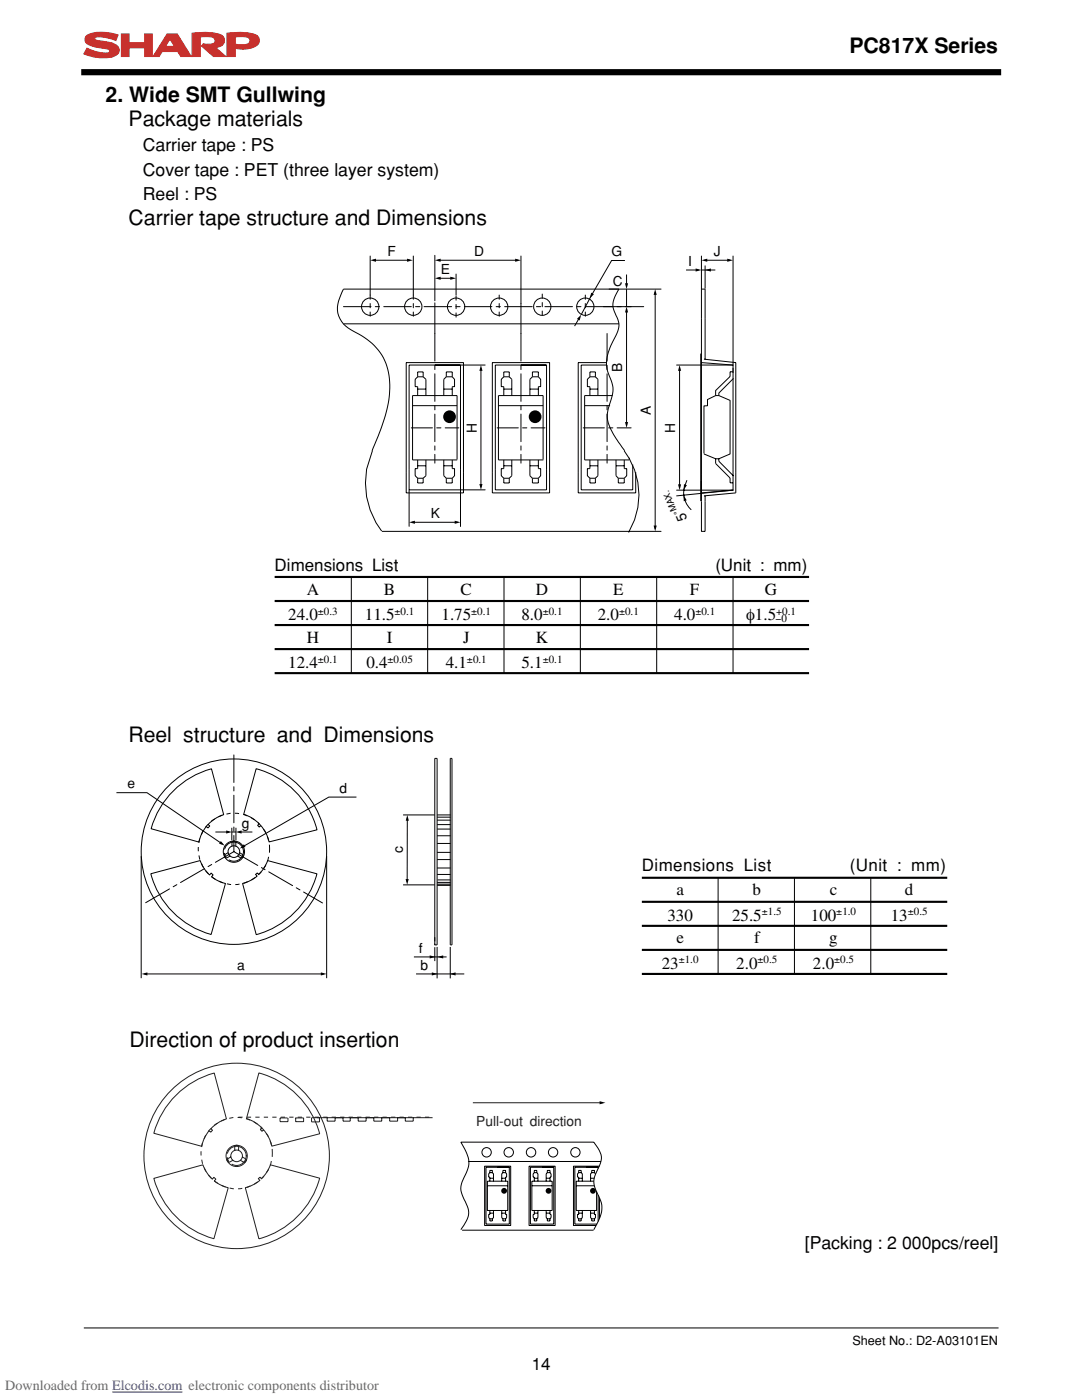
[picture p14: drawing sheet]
<svg xmlns="http://www.w3.org/2000/svg" width="216mm" height="279mm" viewBox="0 0 216 279" stroke-linecap="round" stroke-linejoin="round" font-family="sans-serif">
<defs><g id="words">
<g font-size="4.2">
<text x="169.5" y="10.7">PC817X Series</text>
<text x="21.1" y="20.3">2. Wide SMT Gullwing</text>
<text x="25.7" y="25.2">Package materials</text>
<text x="25.7" y="45">Carrier tape structure and Dimensions</text>
<text x="25.6" y="148.1">Reel structure and Dimensions</text>
<text x="25.9" y="208.9">Direction of product insertion</text>
</g>
<g font-size="3.5">
<text x="28.5" y="30.1">Carrier tape : PS</text>
<text x="28.5" y="35.1">Cover tape : PET (three layer system)</text>
<text x="28.5" y="40">Reel : PS</text>
<text x="160.6" y="249.3">[Packing : 2 000pcs/reel]</text>
</g>
<g font-size="3.4">
<text x="54.8" y="113.9">Dimensions List</text>
<text x="142.7" y="113.9">(Unit : mm)</text>
<text x="61.2" y="118.7">A</text>
<text x="76.6" y="118.7">B</text>
<text x="91.9" y="118.7">C</text>
<text x="106.9" y="118.7">D</text>
<text x="122.4" y="118.7">E</text>
<text x="137.7" y="118.7">F</text>
<text x="152.6" y="118.7">G</text>
<text x="57.5" y="123.8">24.0</text>
<text x="72.8" y="123.8">11.5</text>
<text x="88.1" y="123.8">1.75</text>
<text x="104.1" y="123.8">8.0</text>
<text x="119.3" y="123.8">2.0</text>
<text x="134.5" y="123.8">4.0</text>
<text x="148.9" y="123.8">φ1.5</text>
<text x="61.2" y="128.3">H</text>
<text x="77.2" y="128.3">I</text>
<text x="92.4" y="128.3">J</text>
<text x="106.9" y="128.3">K</text>
<text x="57.5" y="133.4">12.4</text>
<text x="73.1" y="133.4">0.4</text>
<text x="89" y="133.4">4.1</text>
<text x="104.1" y="133.4">5.1</text>
<text x="128.1" y="173.9">Dimensions List</text>
<text x="169.6" y="173.9">(Unit : mm)</text>
<text x="135" y="178.7">a</text>
<text x="150.2" y="178.7">b</text>
<text x="165.6" y="178.7">c</text>
<text x="180.6" y="178.7">d</text>
<text x="133.2" y="183.7">330</text>
<text x="146.1" y="183.7">25.5</text>
<text x="161.8" y="183.7">100</text>
<text x="177.8" y="183.7">13</text>
<text x="135" y="188.3">e</text>
<text x="150.5" y="188.3">f</text>
<text x="165.5" y="188.3">g</text>
<text x="132.1" y="193.3">23</text>
<text x="146.9" y="193.3">2.0</text>
<text x="162.2" y="193.3">2.0</text>
<text x="106.1" y="273.4">14</text>
</g>
<g font-size="2.8">
<text x="77.3" y="51.1">F</text>
<text x="94.6" y="51.1">D</text>
<text x="122" y="51.1">G</text>
<text x="137.3" y="53">I</text>
<text x="142.4" y="51.1">J</text>
<text x="88" y="54.7">E</text>
<text x="122.3" y="57">C</text>
<text x="124.2" y="74.2" transform="rotate(-90 124.2 74.2)">B</text>
<text x="129.9" y="82.8" transform="rotate(-90 129.9 82.8)">A</text>
<text x="95.1" y="86.3" transform="rotate(-90 95.1 86.3)">H</text>
<text x="134.8" y="86.4" transform="rotate(-90 134.8 86.4)">H</text>
<text x="86" y="103.4">K</text>
<text x="137.2" y="103.6" transform="rotate(-112 137.2 103.6)">5˚</text>
<text x="25.4" y="157.4">e</text>
<text x="67.7" y="158.2">d</text>
<text x="48.2" y="165.2">g</text>
<text x="80.4" y="170.3" transform="rotate(-90 80.4 170.3)">c</text>
<text x="83.6" y="190.1">f</text>
<text x="47.3" y="193.5">a</text>
<text x="83.9" y="193.5">b</text>
</g>
<text font-size="2.8" fill="#231f20" x="95" y="224.7">Pull-out direction</text>
<text font-size="2.8" fill="#696969" x="1.1" y="277.4">Downloaded from Elcodis.com electronic components distributor</text>
<text font-size="2.5" x="170.1" y="268.4">Sheet No.: D2-A03101EN</text>
<g font-size="2.2">
<text x="63.4" y="122.7">±0.3</text>
<text x="78.7" y="122.7">±0.1</text>
<text x="94" y="122.7">±0.1</text>
<text x="108.3" y="122.7">±0.1</text>
<text x="123.5" y="122.7">±0.1</text>
<text x="138.8" y="122.7">±0.1</text>
<text x="154.8" y="124.2">−0</text>
<text x="154.9" y="122.7">+0.1</text>
<text x="63.4" y="132.3">±0.1</text>
<text x="77.3" y="132.3">±0.05</text>
<text x="93.2" y="132.3">±0.1</text>
<text x="108.3" y="132.3">±0.1</text>
<text x="152" y="182.7">±1.5</text>
<text x="166.9" y="182.7">±1.0</text>
<text x="181.1" y="182.7">±0.5</text>
<text x="135.4" y="192.3">±1.0</text>
<text x="151.2" y="192.3">±0.5</text>
<text x="166.5" y="192.3">±0.5</text>
</g>
<text font-size="1.8" x="135.1" y="101.8" transform="rotate(-112 135.1 101.8)">MAX.</text>
</g></defs>
<path d="M24.2 6.8h1.5v1.7h3.2v-1.7h1.5v4.5h-1.5v-1.8h-3.2v1.8h-1.5zM33.4 6.8l-2.8 4.5h1.1l.7-1h3.1l.6 1h2l-2.7-4.5zM33.9 7.8l.9 1.5h-1.8zM38.3 6.7v4.6h1.7v-3.9a5.3 5.3 0 0 1 2.6 .1 .7 .7 0 0 1 0 1.2l-1.2 .2-.8-.2-.4 .5 2.4 2.1h2.4l-2-1.9a1.46 1.46 0 0 0 1.4-.5 1.46 1.46 0 0 0 .1-1.6 6.9 6.9 0 0 0-4.4-.8zM46.9 7.4a5.3 5.3 0 0 1 2.7 .1 .79 .79 0 0 1 .2 1 .79 .79 0 0 1-.8 .4l-2.1-.1zM45.3 6.7v4.6h1.6v-1.7a5.4 5.4 0 0 0 4.6-.8 1.34 1.34 0 0 0 0-1.4 1.34 1.34 0 0 0-1.3-.7 14.7 14.7 0 0 0-4.9 0zM17.2 7.3a1.12 1.12 0 0 0 .7 1.7l1.3 .4 2 .3a.52 .52 0 0 1 .6 .8 7 7 0 0 1-4.4-.9l-.7 1.1a8.7 8.7 0 0 0 6.2 .4 1.23 1.23 0 0 0 .9-1.2 1.23 1.23 0 0 0-1-1.1l-1.3-.4a5.8 5.8 0 0 1-2.6-.6 .87 .87 0 0 1 1.2-.5l1.5 .3 1.5 .5 .4-1.1a9 9 0 0 0-6 0z" fill="#c7312d" stroke="#c7312d" stroke-width=".24"/>
<path d="M16.8 14.4h182.4" fill="none" stroke="#000" stroke-width="1.2"/>
<g fill="none" stroke="#000" stroke-width=".2">
<path d="M73.9 51.1v7.8M74.4 51.9h7.4M82.5 51.1v7.8M86.8 51v9M87.3 51.9h16.1M87.3 55.5h3.1M91 54.7v4.2M104 51.1v15.5M123.5 57.7a5.1 5.1 0 0 0-1.1 4l.2 .4a5.1 5.1 0 0 1 .8 3.7l-.3 .8a13.7 13.7 0 0 0-2.1 5.8 11.1 11.1 0 0 0 1.1 4.1 8.4 8.4 0 0 1-.7 5 6.2 6.2 0 0 0 1.1 5.3l2.2 3.2M124.7 52h-2.7l-6 10.8M125 54.8v2.4M125 57.7v3.5"/>
<path d="M130.7 58.3v47.2M131.9 57.7h-63.4a7 7 0 0 0-.9 5.4 6.2 6.2 0 0 0 3.5 3.3 11.1 11.1 0 0 1 6.7 11 34.1 34.1 0 0 1-3.6 12.6M136.9 53.9h2.5M140 57.7h.7v14M140 51.1v54.9h.7v-7M140 53.9h2.7M140.5 51.9h5.2M140.7 53v4.5M146.3 51.1v46.7M68.5 64.6h55M81.1 72.4h11.4v26h-11.4zM83.3 75.2h1.1"/>
<path d="M83.3 75.2l-.5 .5v1.5h.5v1.7M83.3 77.7h1.7M83.3 75.2v-1h1.1v1M84.4 75.2l.6 .5v3.2M86.8 60.4v6.2M88.6 77.7h1.6M89.1 75.2h1.1M89.1 75.2l-.5 .5v3.2M89.1 75.2v-1h1.1v1M90.2 75.2l.5 .5v1.5h-.5v1.7M91.9 72.9v32.2M96 73.4v23.8"/>
<path d="M96.8 72.9h-15.2v32.1M98.2 72.4h11.5v26h-11.5zM98.8 72.9h10.3v24.9h-10.3zM100.5 75.2h1.1M100.5 75.2l-.5 .5v1.5h.5v1.7M100.5 77.7h1.6M100.5 75.2v-1h1.1v1M101.6 75.2l.5 .5v3.2M105.7 77.7h1.7M106.2 75.2h1.2M106.2 75.2v-1h1.2v1M106.2 75.2l-.5 .5v3.2"/>
<path d="M107.4 75.2l.5 .5v1.5h-.5v1.7M115.7 63.3l-1 1.8M117.7 75.2h1.1M117.7 75.2l-.5 .5v1.5h.5v1.7M117.7 77.7h1.6M117.7 75.2v-1h1.1v1M118.8 75.2l.5 .5v3.2M120.4 61.2h8M121 72.9h-5v24.9h10.3v-5.1M121 72.4h-5.6v26h11.4v-4.2M122.2 78.9h-5.5v12.9h8.9M125 61.8v23.1"/>
<path d="M135.6 73.4v23.9M139.8 70.6v29.4M140 72.4l6.3 .5h-11.3M140.5 71.7l6.3 .7v26l-6.3 .6M142.8 78.9l-1.6 .8v1.3h-.7v9.5M142.8 78.9h.6M143.4 78.9l2.3 1M145.7 79.9v10.7M146.3 74.2h-.6v.9l-2.9 2.8v1M146.4 75.5l-3 2.9v.5M74.3 89.9a15.7 15.7 0 0 0 1.9 16.1M81.6 97.8h15.2"/>
<path d="M82.3 81h8.9M83.3 95.4h1.1M83.3 91.8v1.7h-.5v1.4l.5 .5M83.3 93h1.7M83.3 95.4v1h1.1v-1M85 91.8v3.1l-.6 .5M88.6 91.8v3.1l.5 .5M88.6 93h1.6M89.1 95.4h1.1M89.1 95.4v1h1.1v-1M90.2 91.8v1.7h.5v1.4l-.5 .5M91.2 91.7v-12.8h-8.9v12.9h8.9"/>
<path d="M99.5 81h8.9M100.5 95.4h1.1M100.5 91.8v1.7h-.5v1.4l.5 .5M100.5 93h1.6M100.5 95.4v1h1.1v-1M102.1 91.8v3.1l-.5 .5M105.7 93h1.7M105.7 91.8v3.1l.5 .5M106.2 95.4h1.2M106.2 95.4v1h1.2v-1M107.4 91.8v1.7h.5v1.4l-.5 .5M108.4 91.7v-12.8h-8.9v12.9h8.9"/>
<path d="M116.7 81h5M117.7 95.4h1.1M117.7 91.8v1.7h-.5v1.4l.5 .5M117.7 93h1.6M117.7 95.4v1h1.1v-1M119.3 91.8v3.1l-.5 .5M122.9 93h1.7M122.9 91.8v3.1l.5 .5M123.4 95.4h1.2M123.4 95.4v1h1.2v-1M124.6 90a14.6 14.6 0 0 1 .8 16.3M124.6 91.8v1.7h.5v1.4l-.5 .5"/>
<path d="M125.6 91.4v.3M135 97.8h11.3M137 95.9a4.7 4.7 0 0 0 .9 5.8M140.5 90.6l2.3 1M142.8 91.6v.9l2.9 2.9v1h.6M142.8 91.6h.6M143.4 91.6v.4l3 3M145.7 90.6l-2.3 1M146.3 97.8l-6.3 .6M146.3 97.8l-11.3 1.2M70.1 115.2v19.1M76.2 106h55.7"/>
<path d="M82.2 104.2h9.1M85.3 115.2v19.1M100.6 115.2v19.1M115.8 115.2v19.1M131 115.2v19.1M146.3 115.2v19.1M23.2 158.2h6.1l15.1 10.2M34.1 158.3a17.2 17.2 0 0 1 8.1-4.9l2.4 9.2-1.7 .8-1.4 1.1 .4 .3-.4 .4-.3-.3-.4 .5-.8 1.5-.3 1.2-9.5-2.7a17.1 17.1 0 0 1 3.9-7.1zM51.1 153.4a17.1 17.1 0 0 1 12.2 12.2l-9.6 2.4-.4-1.2-.9-1.6-.4-.4-.3 .3-.3-.4 .3-.3-1.4-1.1-1.7-.8zM71.1 159.1h-5.5l-17.3 10M86.8 151.4h.4v37.2h-.4zM89.8 151.4h.4v37.2h-.4z"/>
<path d="M28.2 170.9v24.3M30.1 174.4l9.8-2.7 .8 1.6 1.1 1.3 .3-.4 .4 .4-.3 .4 .4 .3 .9 .5 1.5 .5-2.9 10.2a17.1 17.1 0 0 1-12-12.1zM43 166h2.7M45.5 170.2l-.5 .3a.39 .39 0 0 0-.2 .5 .39 .39 0 0 0 .6 .2l.5-.4M46.3 165.2v2.5M46.3 166h.8M47.1 168.8v-.6a.39 .39 0 0 0-.4-.4 .39 .39 0 0 0-.4 .4v.7M47.1 165.2v2.5M47.6 166h2.8M47.8 170.2l.6 .3a.39 .39 0 0 1 .1 .5 .39 .39 0 0 1-.5 .2l-.6-.3M48.4 176.3l1.6-.6 1.3-.9-.3-.3 .3-.3 .3 .3 .4-.4 1-1.3 .4-1.1 9.8 2.7a17.2 17.2 0 0 1-12.1 12.1zM65.2 170.9v24.3"/>
<path d="M80.4 162.6h6.4M80.4 176.6h6.4M81.3 163.2l-.1 12.8M87.2 162.6h2.7M87.2 176.7h2.7M87.2 163.1h2.7M87.2 176.1h2.7M87.2 163.7h2.7M87.2 164.6h2.7M87.2 174.5h2.7M87.2 173.2h2.7M87.2 165.5h2.7"/>
<path d="M87.2 166.8h2.7M87.2 171.5h2.7M87.2 170.1h2.7M87.2 168.3h2.7M87.2 176.4h2.7M87.3 175.6h2.6M143.3 175.2v19.2M158.5 175.2v19.2M173.8 175.2v19.2M28.8 194.4h35.8M82.6 191h6.5M83 194.4h9.6"/>
<path d="M86.8 189v2.8M87.2 189v6.3M89.8 189v6.3M93.5 231.8h26.4M96.7 232.7h5.2v11.9h-5.2zM97 233h4.6v11.3h-4.6zM97.3 236.6h4M97.7 234v-.4h.5v.4M97.7 234h.5M97.7 234l-.2 .3v.6h.2v.8M97.7 235.1h.8M98.2 234l.3 .3v1.4"/>
<path d="M100.1 235.1h.8M100.3 234h.6M100.3 234l-.2 .3v1.4M100.3 234v-.4h.6v.4M100.9 234l.2 .3v.6h-.2v.8M105.6 232.7h5.2v11.9h-5.2zM105.8 233h4.7v11.3h-4.7zM106.1 236.6h4.1M106.6 234h.5M106.6 234l-.2 .3v.6h.2v.8M106.6 235.1h.7M106.6 234v-.4h.5v.4"/>
<path d="M107.1 234l.2 .3v1.4M109 235.1h.8M109.2 234h.6M109.2 234v-.4h.6v.4M109.2 234l-.2 .3v1.4M109.8 234l.2 .3v.6h-.2v.8M115 236.6h3.6M115.5 234v-.4h.5v.4M115.5 234h.5M115.5 234l-.3 .3v.6h.3v.8M115.5 235.1h.7M116 234l.2 .3v1.4"/>
<path d="M117.8 235.1h.8M118.1 234h.5M118.1 234v-.4h.5v.4M118.1 234l-.3 .3v1.4M118.5 235.7h-3.5v5.9h4.1M118.6 234l.2 .3M119 237.8v3.7M119.4 233.2v-.2h-4.7v11.3h4.4M119.4 238.5v5.3M119.6 232.7h-5.2v11.9h4.5M119.6 239.1v4M92 245.4a5 5 0 0 0 1.4-4.3l-.2-.4a11.2 11.2 0 0 1-1.3-3.5l.3-1.3a8.2 8.2 0 0 0 1.3-4.4l-.6-1.8-.9-1.8h26.5a5.6 5.6 0 0 1 1.5 3.4l-.4 1.3a6.5 6.5 0 0 0-1 4l.1 .4a13.5 13.5 0 0 1 1.4 4 9.7 9.7 0 0 1-1.6 4.4"/>
<path d="M92.2 245.5h26.2M97.7 243.2v.5h.5v-.5M97.7 243.2h.5M97.7 241.6v.8h-.2v.6l.2 .2M97.7 242.1h.8M98.5 241.6v1.4l-.3 .2M100.1 241.6v1.4l.2 .2M100.1 242.1h.8M100.3 243.2h.6M100.3 243.2v.5h.6v-.5M100.9 241.6v.8h.2v.6l-.2 .2M101.3 241.5v-5.8h-4v5.9h4"/>
<path d="M106.6 243.2h.5M106.6 241.6v.8h-.2v.6l.2 .2M106.6 242.1h.7M106.6 243.2v.5h.5v-.5M107.3 241.6v1.4l-.2 .2M109 242.1h.8M109 241.6v1.4l.2 .2M109.2 243.2h.6M109.2 243.2v.5h.6v-.5M109.8 241.6v.8h.2v.6l-.2 .2M110.2 241.5v-5.8h-4.1v5.9h4.1M115.5 243.2v.5h.5v-.5"/>
<path d="M115.5 243.2h.5M115.5 241.6v.8h-.3v.6l.3 .2M115.5 242.1h.7M116.2 241.6v1.4l-.2 .2M117.8 242.1h.8M117.8 241.6v1.4l.3 .2M118.1 243.2h.5M118.1 243.2v.5h.5v-.5M118.6 241.6v.8h.2v.6l-.2 .2M16.8 265h182.4"/>
<circle cx="73.9" cy="61.2" r="1.73"/>
<circle cx="82.5" cy="61.2" r="1.73"/>
<circle cx="91" cy="61.2" r="1.73"/>
<circle cx="99.6" cy="61.2" r="1.73"/>
<circle cx="108.2" cy="61.2" r="1.73"/>
<circle cx="116.8" cy="61.2" r="1.73"/>
<circle cx="46.7" cy="170" r="1.16"/>
<circle cx="46.7" cy="170" r="2.12"/>
<circle cx="46.7" cy="170" r="18.5"/>
<circle cx="97.1" cy="230" r=".94"/>
<circle cx="101.5" cy="230" r=".94"/>
<circle cx="106" cy="230" r=".94"/>
<circle cx="110.4" cy="230" r=".94"/>
<circle cx="114.8" cy="230" r=".94"/>
</g>
<path d="M54.8 115.1h106.6M54.8 119.9h106.6M54.8 124.7h106.6M54.8 129.5h106.6M54.8 134.3h106.6M128.1 175.2h60.9M128.1 180h60.9M128.1 184.8h60.9M128.1 189.6h60.9M128.1 194.4h60.9" fill="none" stroke="#000" stroke-width=".42"/>
<path d="M73.9 58.9v4.6M82.5 58.9v4.6M91 59.1v4.4M99.6 58.9v4.6M108.2 58.7v4.8M116.8 58.9v4.6" fill="none" stroke="#000" stroke-width=".2" stroke-dasharray=".8"/>
<g fill="none" stroke="#000" stroke-width=".2" stroke-dasharray="5.5 .8 .8 .8">
<path d="M68.5 61.2h57.5M86.8 66.6v25.8M104 66.6v25.8M121.1 66.6v25.8M46.7 150.7v19.3M46.7 170l17.7 10.2M29.1 180.2l17.6-10.2"/>
<circle cx="46.7" cy="170" r="1.92"/>
</g>
<path d="M82.1 85.4h9.5M99.2 85.4h9.6M116.4 85.4h9.5" fill="none" stroke="#000" stroke-width=".2" stroke-dasharray="4.2 .8 .8 .8"/>
<g fill="#000">
<path d="M73.9 51.9l1.1-.3v.6zM81.2 51.6l1.2 .3-1.2 .3zM86.8 51.9l1.1-.3v.6zM86.8 55.5l1.1-.3v.6zM89.8 55.2l1.2 .3-1.2 .3zM102.8 51.6l1.2 .3-1.2 .3zM118 58.4l.5 .3-.8 .9zM124.7 56.5h.6l-.3 1.2zM130.7 57.7l.3 1.2h-.6zM138.8 53.6l1.2 .3-1.2 .3zM140 51.9l1.1-.3v.6zM140.7 53.9l1.2-.3v.6z"/>
<path d="M145.1 51.6l1.2 .3-1.2 .3zM96 72.9l.3 1.1h-.6zM115.1 63.6l.9-.8-.3 1.2zM125 61.2l.3 1.2h-.6zM135.6 72.9l.3 1.1h-.6zM95.7 96.6h.6l-.3 1.2zM124.7 84.2h.6l-.3 1.2zM135.3 96.7h.6l-.3 1.1zM136.5 96.6l.6 .2-.7 1zM81.6 104.2l1.2-.3v.6zM90.7 103.9l1.2 .3-1.2 .3zM130.4 104.9h.6l-.3 1.1z"/>
<path d="M136.4 98.8l.6 1.1-.6 .1zM44.1 167.9l.7 .9-1.1-.4zM45.1 165.7l1.2 .3-1.2 .4zM47 166l1.2-.3v.7zM48.7 168.5l.3 .5-1.2 .3zM80.9 175.4h.7l-.4 1.2zM81.3 162.6l.3 1.2h-.6zM28.3 194.4l1.1-.3v.6zM64 194.1l1.2 .3-1.2 .3zM85.7 190.7l1.2 .3-1.2 .3zM86.2 194.1l1.1 .3-1.1 .3zM87.3 191l1.1-.3v.6z"/>
<path d="M89.7 194.4l1.2-.3v.6zM119.6 219.8l1.2 .3-1.2 .3z"/>
<circle cx="89.7" cy="83.2" r="1.27"/>
<circle cx="106.8" cy="83.2" r="1.27"/>
<circle cx="100.6" cy="237.7" r=".58"/>
<circle cx="109.5" cy="237.7" r=".58"/>
<circle cx="118.3" cy="237.7" r=".58"/>
</g>
<circle cx="46.7" cy="169.4" r="7.1" fill="none" stroke="#000" stroke-width=".2" stroke-dasharray=".8 .8" stroke-linecap="butt"/>
<path d="M86.8 187.1v1.5" fill="none" stroke="#000" stroke-width=".2" stroke-dasharray=".7 .5"/>
<g fill="none" stroke="#231f20" stroke-width=".2">
<path d="M34.7 219a17.2 17.2 0 0 1 8-4.9l2.5 9.2-1.7 .8-1.4 1.2 .3 .3-.3 .4-.4-.3-.3 .4-.8 1.5-.4 1.2-9.5-2.6a17.1 17.1 0 0 1 4-7.2zM51.7 214.1a17.2 17.2 0 0 1 12.1 12.2l-9.6 2.4-.3-1.1-.9-1.7-.4-.4-.3 .3-.3-.4 .3-.3-1.4-1.1-1.7-.8zM30.7 235.2l9.8-2.7 .8 1.5 1.1 1.3 .3-.3 .4 .3-.3 .4 .4 .3 .9 .5 1.4 .5-2.8 10.2a17.1 17.1 0 0 1-12-12zM46 230.9l-.5 .3a.39 .39 0 0 0-.1 .5 .39 .39 0 0 0 .5 .2l.5-.3M47.6 229.6v-.6a.39 .39 0 0 0-.4-.4 .39 .39 0 0 0-.4 .4v.6M48.4 230.9l.5 .3a.39 .39 0 0 1 .1 .5 .39 .39 0 0 1-.5 .2l-.5-.3M52.3 225.1l-.4 .3M57.4 223.1h-1.5v.7h1.6v-.7M58.9 223.1h1.7v.7h-1.6v-.7M62.2 223.1h24.1M62.2 223.1v.7M63.7 223.2v.7h-1.5"/>
<path d="M65.3 223.1v.7h1.6v-.7M68.4 223.1v.7h1.5v-.7M71.5 223.1v.7h1.6v-.7M74.6 223.1v.7h1.6v-.7M77.8 223.1v.7h1.5v-.7M80.9 223.1v.7h1.6v-.7M94.4 220.1h25.8M51.7 247.2a17.2 17.2 0 0 0 12.1-12.1l-9.8-2.6-.5 1-.9 1.3-.4 .4-.3-.3-.4 .3 .4 .4-1.4 .9-1.5 .5 2.7 10.3"/>
<circle cx="47.2" cy="230.7" r="1.16"/>
<circle cx="47.2" cy="230.7" r="2.12"/>
<circle cx="47.2" cy="230.7" r="18.5"/>
</g>
<g fill="none" stroke="#231f20" stroke-width=".2" stroke-dasharray=".8 .8" stroke-linecap="butt">
<path d="M47.6 223h38.7"/>
<circle cx="47.2" cy="230.1" r="7.1"/>
</g>
<circle cx="47.2" cy="230.7" r="1.92" fill="none" stroke="#231f20" stroke-width=".2" stroke-dasharray="5.5 .8 .8 .8"/>
<path d="M22.4 277.8h14" fill="none" stroke="#00f" stroke-width=".2"/>
<use href="#words"/>
</svg>
